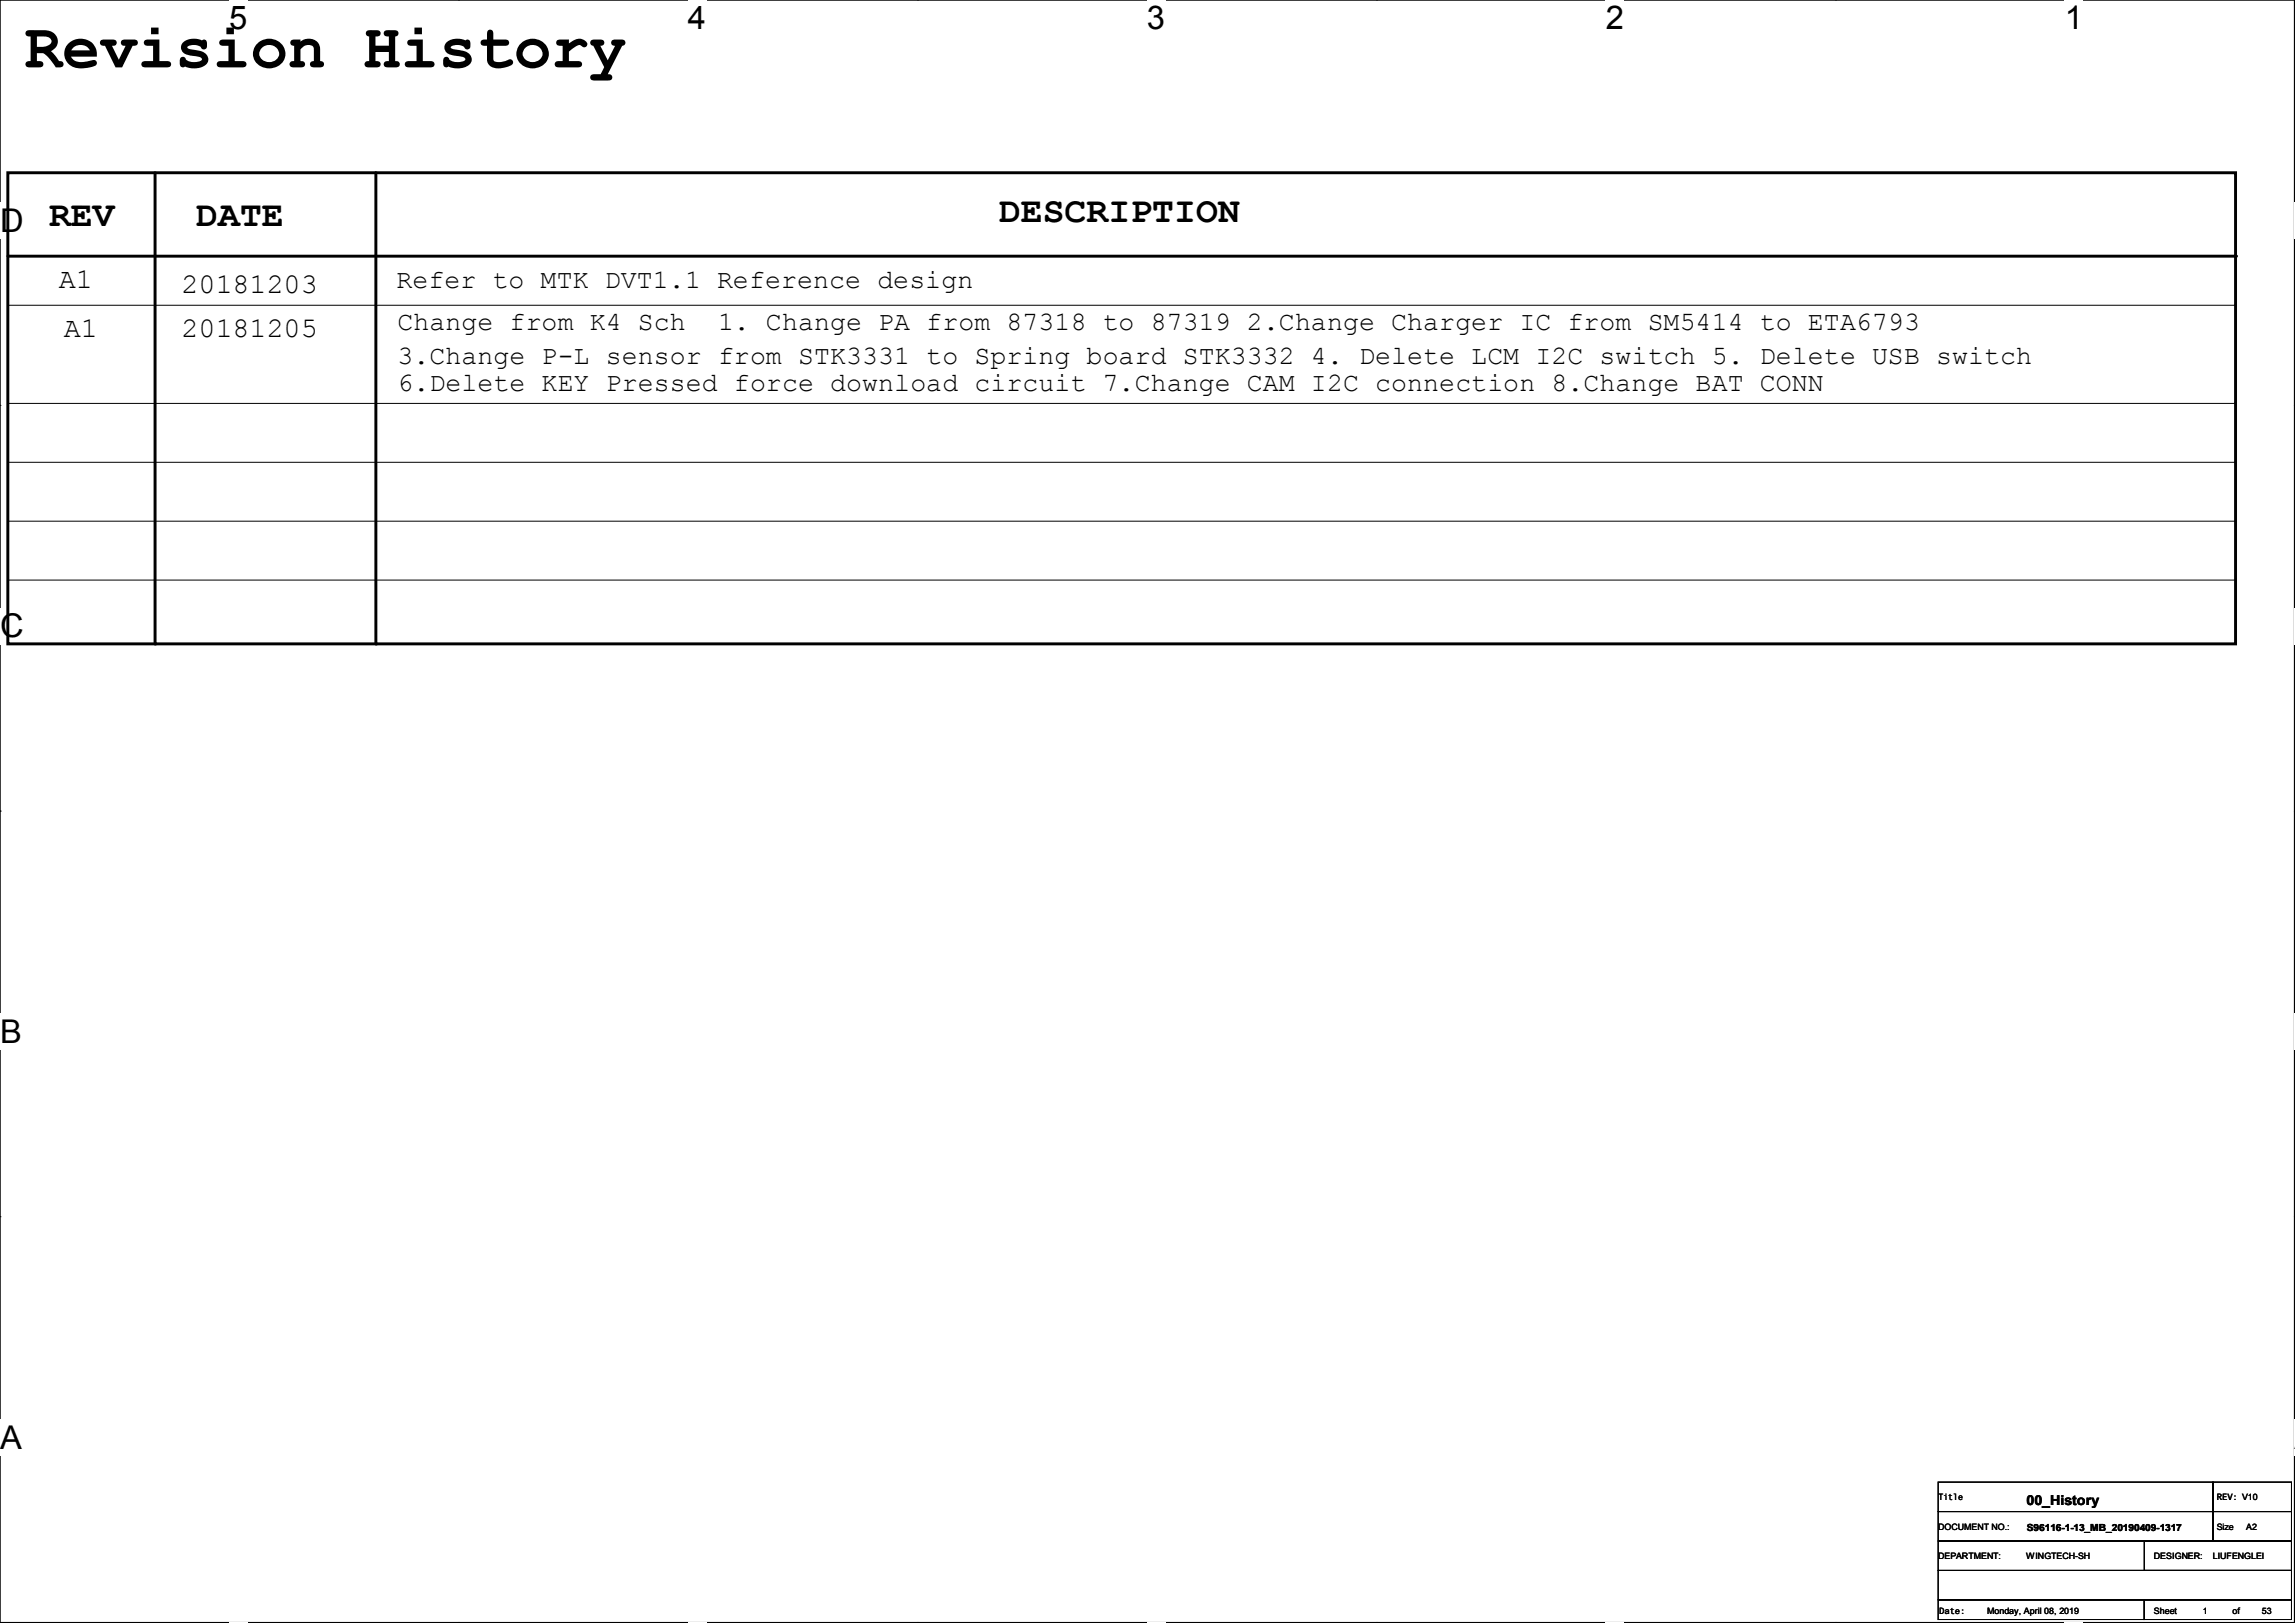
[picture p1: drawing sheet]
<svg xmlns="http://www.w3.org/2000/svg" width="297mm" height="210mm" viewBox="0 0 297 210" stroke-linecap="round" stroke-linejoin="round" font-family="sans-serif">
<defs><g id="words">
<text font-size="8.1" x="3.2" y="8.7">Revision History</text>
<g font-size="4.7">
<text x="6.3" y="29.3">REV</text>
<text x="25.4" y="29.3">DATE</text>
<text x="129.3" y="28.8">DESCRIPTION</text>
</g>
<g font-size="4.2">
<text x="29.7" y="3.8">5</text>
<text x="89" y="3.8">4</text>
<text x="148.4" y="3.8">3</text>
<text x="207.8" y="3.8">2</text>
<text x="267.2" y="3.8">1</text>
<text x="0" y="30">D</text>
<text x="0" y="82.5">C</text>
<text x="0" y="135">B</text>
<text x="0" y="187.5">A</text>
<text x="296.9" y="187.5">A</text>
</g>
<g font-size="3.7">
<text x="7.6" y="37.3">A1</text>
<text x="23.5" y="37.9">20181203</text>
<text x="8.3" y="43.6">A1</text>
<text x="23.5" y="43.6">20181205</text>
</g>
<g font-size="3.4">
<text x="51.3" y="37.3">Refer to MTK DVT1.1 Reference design</text>
<text x="51.4" y="42.7">Change from K4 Sch</text>
<text x="51.4" y="47.2">3.Change P-L sensor from STK3331 to Spring board STK3332 4. Delete LCM I2C switch 5. Delete USB switch</text>
<text x="92.9" y="42.7">1. Change PA from 87318 to 87319 2.Change Charger IC from SM5414 to ETA6793</text>
<text x="51.4" y="50.6">6.Delete KEY Pressed force download circuit 7.Change CAM I2C connection 8.Change BAT CONN</text>
</g>
<text font-size="1.8" x="262.2" y="194.7">00_History</text>
<text font-size="1.3" x="262.3" y="198">S96116-1-13_MB_20190409-1317</text>
<g font-size="1.1">
<text x="250.8" y="198">DOCUMENT NO.:</text>
<text x="250.9" y="194.1">Title</text>
<text x="286.9" y="198">Size</text>
<text x="286.9" y="194.1">REV: V10</text>
<text x="290.7" y="198">A2</text>
<text x="250.8" y="201.8">DEPARTMENT:</text>
<text x="262.2" y="201.8">WINGTECH-SH</text>
<text x="278.7" y="201.8">DESIGNER:</text>
<text x="286.4" y="201.8">LIUFENGLEI</text>
<text x="250.9" y="208.8">Date:</text>
<text x="257.2" y="208.9">Monday, April 08, 2019</text>
<text x="278.7" y="208.9">Sheet</text>
<text x="285.1" y="208.9">1</text>
<text x="288.9" y="208.9">of</text>
<text x="292.7" y="208.9">53</text>
</g>
</g></defs>
<path d="M0 0h296.9v209.9h-296.9z" fill="none" stroke="#000" stroke-width=".13"/>
<g fill="#fff">
<path d="M29.7 0h2.3v4.7h-2.3z"/>
<path d="M29.7 209.9h2.3v.1h-2.3z"/>
</g>
<path d="M59.4 0h.1M59.4 209.9h.1" fill="none" stroke="#000" stroke-width=".13"/>
<g fill="#fff">
<path d="M89 0h2.4v4.7h-2.4z"/>
<path d="M89 209.9h2.4v.1h-2.4z"/>
</g>
<path d="M118.7 0h.1M118.7 209.9h.1" fill="none" stroke="#000" stroke-width=".13"/>
<g fill="#fff">
<path d="M148.4 0h2.4v4.7h-2.4z"/>
<path d="M148.4 209.9h2.4v.1h-2.4z"/>
</g>
<path d="M178.1 0h.1M178.1 209.9h.1" fill="none" stroke="#000" stroke-width=".13"/>
<g fill="#fff">
<path d="M207.8 0h2.4v4.7h-2.4z"/>
<path d="M207.8 209.9h2.4v.1h-2.4z"/>
</g>
<path d="M237.5 0h.1M237.5 209.9h.1" fill="none" stroke="#000" stroke-width=".13"/>
<g fill="#fff">
<path d="M267.2 0h2.4v4.7h-2.4z"/>
<path d="M267.2 209.9h2.4v.1h-2.4z"/>
<path d="M0 26.2h3v4.7h-3z"/>
<path d="M296.9 26.2h.1v4.7h-.1z"/>
<path d="M0 78.7h3v4.7h-3z"/>
<path d="M296.9 78.7h.1v4.7h-.1z"/>
</g>
<path d="M0 52.5h.1M296.9 52.5h.1" fill="none" stroke="#000" stroke-width=".13"/>
<g fill="#fff">
<path d="M0 131.1h2.8v4.8h-2.8z"/>
<path d="M296.9 131.1h.1v4.8h-.1z"/>
</g>
<path d="M0 104.9h.1M296.9 104.9h.1" fill="none" stroke="#000" stroke-width=".13"/>
<g fill="#fff">
<path d="M-.1 183.6h2.9v4.8h-2.9z"/>
<path d="M296.8 183.6h.2v4.8h-.2z"/>
</g>
<g fill="none" stroke="#000" stroke-width=".13">
<path d="M1 39.5h288.3M289.3 39.5h.1M1 52.2h288.3M1 59.8h288.3M289.3 52.2h.1M289.3 59.8h.1M1 67.4h288.3M1 75.1h288.3M289.3 67.4h.1M289.3 75.1h.1M0 157.4h.1M296.9 157.4h.1"/>
<path d="M250.8 199.4h45.7v3.8h-45.7zM250.8 191.8h35.6v3.8h-35.6zM250.8 195.6h35.6v3.8h-35.6zM277.5 199.4h19v3.8h-19zM286.4 191.8h10.1v3.8h-10.1zM286.4 195.6h10.1v3.8h-10.1zM250.8 207h26.7v2.5h-26.7zM250.8 203.2h45.7v3.8h-45.7zM277.5 207h19v2.5h-19z"/>
</g>
<path d="M1 33.1h288.3M1 22.4h288.3v60.9h-288.3zM20.1 22.4v60.9M48.6 22.4v60.9" fill="none" stroke="#000" stroke-width=".38"/>
<g fill="#000">
<circle cx="289.3" cy="33.1" r=".19"/>
<circle cx="20.1" cy="83.3" r=".19"/>
<circle cx="48.6" cy="83.3" r=".19"/>
</g>
<use href="#words"/>
</svg>
